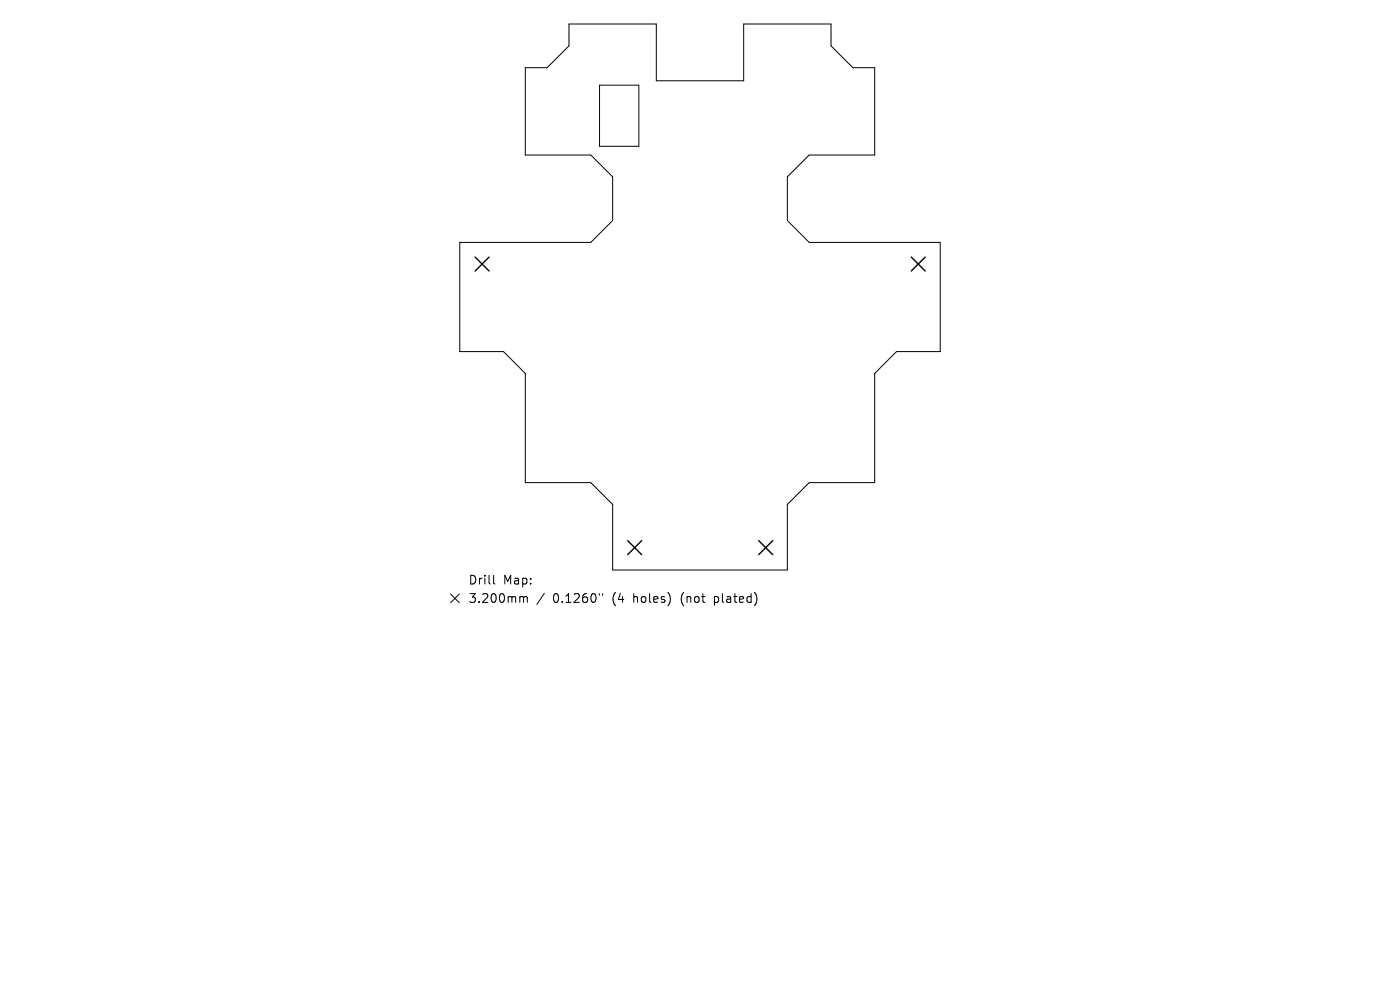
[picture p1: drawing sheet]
<svg xmlns="http://www.w3.org/2000/svg" width="297mm" height="210mm" viewBox="0 0 297 210" stroke-linecap="round" stroke-linejoin="round" font-family="sans-serif">
<defs><g id="words">
<g font-size="2.6">
<text x="99.3" y="124.2">Drill</text>
<text x="106.7" y="124.2">Map:</text>
<text x="99.3" y="128.1">3.200mm</text>
<text x="117.3" y="128.1">0.1260&quot;</text>
<text x="130" y="128.1">(4</text>
<text x="134.6" y="128.1">holes)</text>
<text x="144.9" y="128.1">(not</text>
<text x="152.1" y="128.1">plated)</text>
</g>
</g></defs>
<path d="M111.4 14.4h4.7l4.6-4.7v-4.6h18.5v12h18.6v-12h18.5v4.6l4.6 4.7h4.7v18.5h-13.9l-4.7 4.6v9.3l4.7 4.6h27.8v23.2h-9.3l-4.6 4.6v23.2h-13.9l-4.7 4.6v13.9h-37v-13.9l-4.7-4.6h-13.9v-23.2l-4.6-4.6h-9.3v-23.2h27.8l4.7-4.6v-9.3l-4.7-4.6h-13.9zM127.2 18.1h8.3v12.9h-8.3zM95.6 126l1.8 1.9M97.4 126l-1.8 1.9M104.7 122v1.6l.3 .3M110.5 126.5l.5 .1 .1 .2M111.1 126.8l.2-.3 .5 .1 .1 1.2M111.1 126.8v1M115.5 125.8l-1.6 2.4M127.1 125.9v.4M127.8 125.9v.4" fill="none" stroke="#000" stroke-width=".21"/>
<path d="M100.8 54.5l3 3M103.8 54.5l-3 3M193.3 54.5l3 3M196.3 54.5l-3 3M133.2 114.7l2.9 3M136.1 114.7l-2.9 3M161 114.7l2.9 3M163.9 114.7l-2.9 3" fill="none" stroke="#000" stroke-width=".3"/>
<use href="#words"/>
</svg>
